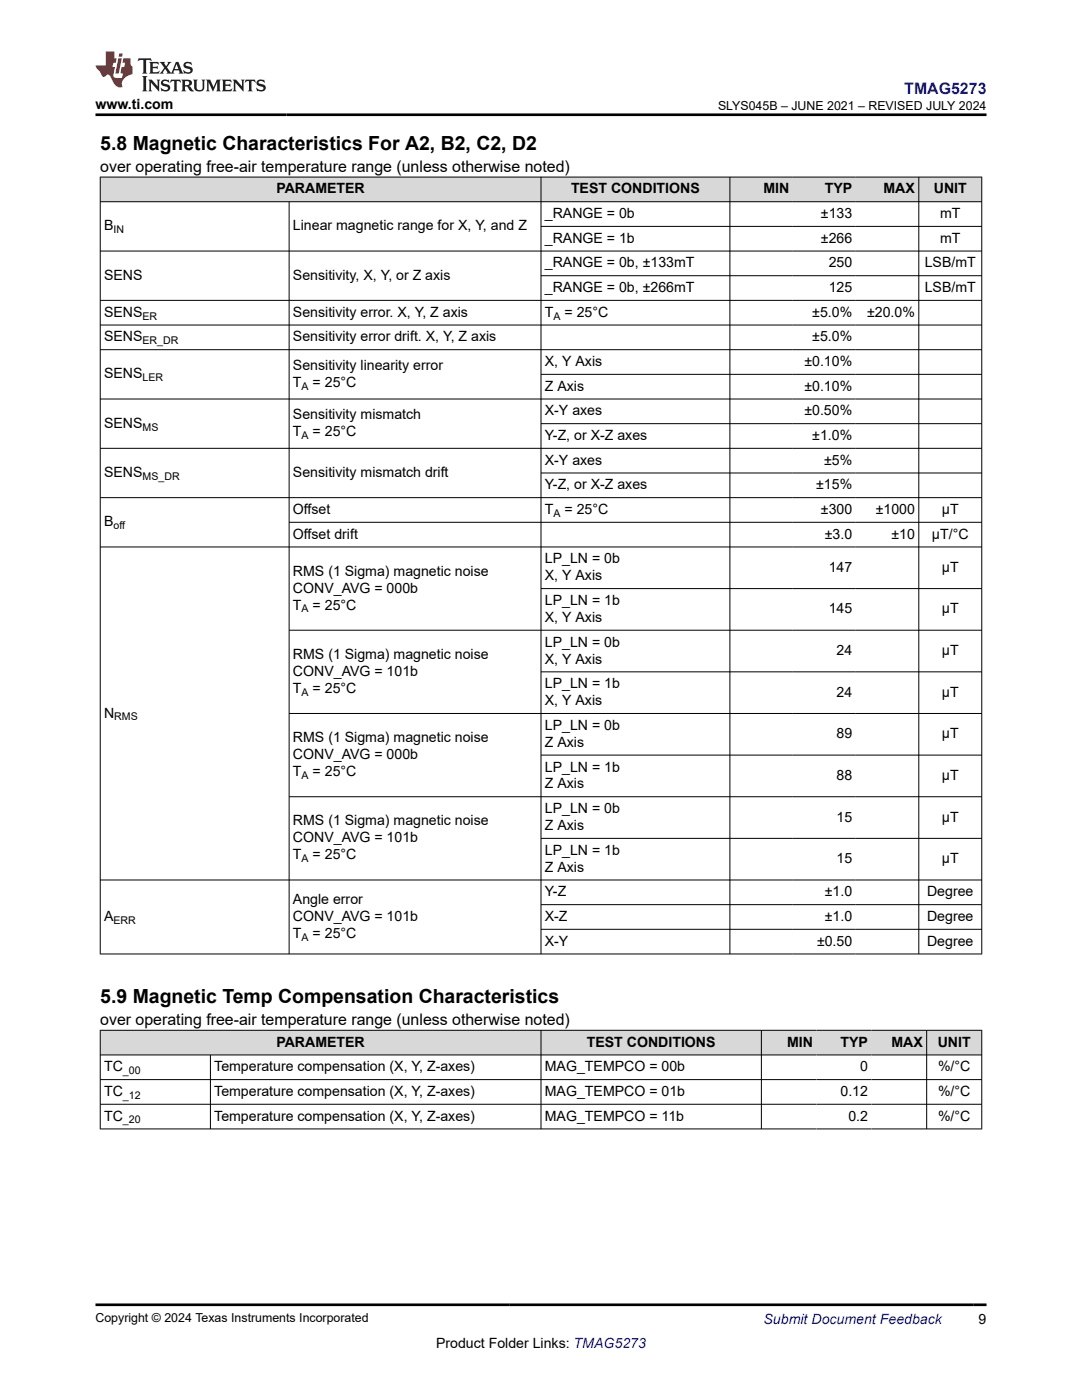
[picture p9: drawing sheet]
<svg xmlns="http://www.w3.org/2000/svg" width="216mm" height="279mm" viewBox="0 0 216 279" stroke-linecap="round" stroke-linejoin="round" font-family="sans-serif">
<defs><g id="words">
<g font-size="3.9">
<text x="20" y="29.9">5.8 Magnetic Characteristics For A2, B2, C2, D2</text>
<text x="20" y="200.2">5.9 Magnetic Temp Compensation Characteristics</text>
</g>
<text font-size="3.2" fill="#00f" x="180.4" y="18.7">TMAG5273</text>
<g font-size="3.2">
<text x="20" y="34.3">over operating free-air temperature range (unless otherwise noted)</text>
<text x="20" y="204.6">over operating free-air temperature range (unless otherwise noted)</text>
</g>
<g font-size="2.8">
<text x="19" y="21.8">www.ti.com</text>
<text x="55.1" y="38.6">PARAMETER</text>
<text x="113.9" y="38.6">TEST CONDITIONS</text>
<text x="152.3" y="38.6">MIN</text>
<text x="164.6" y="38.6">TYP</text>
<text x="176.3" y="38.6">MAX</text>
<text x="186.3" y="38.6">UNIT</text>
<text x="20.8" y="46">B</text>
<text x="58.5" y="46">Linear magnetic range for X, Y, and Z</text>
<text x="108.7" y="43.5">_RANGE = 0b</text>
<text x="163.8" y="43.5">±133</text>
<text x="187.6" y="43.5">mT</text>
<text x="108.7" y="48.5">_RANGE = 1b</text>
<text x="108.7" y="53.4">_RANGE = 0b, ±133mT</text>
<text x="163.8" y="48.5">±266</text>
<text x="165.4" y="53.4">250</text>
<text x="184.5" y="53.4">LSB/mT</text>
<text x="187.6" y="48.5">mT</text>
<text x="20.8" y="55.8">SENS</text>
<text x="58.5" y="55.8">Sensitivity, X, Y, or Z axis</text>
<text x="108.7" y="58.3">_RANGE = 0b, ±266mT</text>
<text x="165.4" y="58.3">125</text>
<text x="184.5" y="58.3">LSB/mT</text>
<text x="20.8" y="63.2">SENS</text>
<text x="58.5" y="63.2">Sensitivity error. X, Y, Z axis</text>
<text x="108.7" y="63.2">T</text>
<text x="112.6" y="63.2">= 25°C</text>
<text x="162.1" y="63.2">±5.0%</text>
<text x="173" y="63.2">±20.0%</text>
<text x="20.8" y="68.1">SENS</text>
<text x="58.5" y="68.1">Sensitivity error drift. X, Y, Z axis</text>
<text x="162.1" y="68.1">±5.0%</text>
<text x="20.8" y="75.5">SENS</text>
<text x="58.5" y="73.8">Sensitivity linearity error</text>
<text x="58.5" y="77.2">T</text>
<text x="62.4" y="77.2">= 25°C</text>
<text x="108.7" y="73.1">X, Y Axis</text>
<text x="108.7" y="78">Z Axis</text>
<text x="160.5" y="73.1">±0.10%</text>
<text x="160.5" y="78">±0.10%</text>
<text x="58.5" y="83.7">Sensitivity mismatch</text>
<text x="108.7" y="82.9">X-Y axes</text>
<text x="160.5" y="82.9">±0.50%</text>
<text x="20.8" y="85.4">SENS</text>
<text x="58.5" y="87.1">T</text>
<text x="62.4" y="87.1">= 25°C</text>
<text x="108.7" y="87.8">Y-Z, or X-Z axes</text>
<text x="162.1" y="87.8">±1.0%</text>
<text x="20.8" y="95.2">SENS</text>
<text x="58.5" y="95.2">Sensitivity mismatch drift</text>
<text x="108.7" y="92.7">X-Y axes</text>
<text x="164.4" y="92.7">±5%</text>
<text x="108.7" y="97.7">Y-Z, or X-Z axes</text>
<text x="162.9" y="97.7">±15%</text>
<text x="20.8" y="105.1">B</text>
<text x="58.5" y="102.6">Offset</text>
<text x="58.5" y="107.5">Offset drift</text>
<text x="108.7" y="102.6">T</text>
<text x="112.6" y="102.6">= 25°C</text>
<text x="163.8" y="102.6">±300</text>
<text x="164.6" y="107.5">±3.0</text>
<text x="174.7" y="102.6">±1000</text>
<text x="177.9" y="107.5">±10</text>
<text x="186" y="107.5">µT/°C</text>
<text x="187.9" y="102.6">µT</text>
<text x="108.7" y="112.4">LP_LN = 0b</text>
<text x="58.5" y="114.9">RMS (1 Sigma) magnetic noise</text>
<text x="58.5" y="118.3">CONV_AVG = 000b</text>
<text x="108.7" y="115.8">X, Y Axis</text>
<text x="165.4" y="114.1">147</text>
<text x="187.9" y="114.1">µT</text>
<text x="58.5" y="121.7">T</text>
<text x="62.4" y="121.7">= 25°C</text>
<text x="108.7" y="120.7">LP_LN = 1b</text>
<text x="108.7" y="124.1">X, Y Axis</text>
<text x="165.4" y="122.4">145</text>
<text x="187.9" y="122.4">µT</text>
<text x="58.5" y="131.5">RMS (1 Sigma) magnetic noise</text>
<text x="108.7" y="129">LP_LN = 0b</text>
<text x="166.9" y="130.7">24</text>
<text x="187.9" y="130.7">µT</text>
<text x="58.5" y="134.9">CONV_AVG = 101b</text>
<text x="108.7" y="132.4">X, Y Axis</text>
<text x="108.7" y="137.4">LP_LN = 1b</text>
<text x="20.8" y="143.2">N</text>
<text x="58.5" y="138.3">T</text>
<text x="62.4" y="138.3">= 25°C</text>
<text x="108.7" y="140.7">X, Y Axis</text>
<text x="166.9" y="139">24</text>
<text x="187.9" y="139">µT</text>
<text x="58.5" y="148.1">RMS (1 Sigma) magnetic noise</text>
<text x="108.7" y="145.7">LP_LN = 0b</text>
<text x="108.7" y="149.1">Z Axis</text>
<text x="166.9" y="147.4">89</text>
<text x="187.9" y="147.4">µT</text>
<text x="58.5" y="151.5">CONV_AVG = 000b</text>
<text x="58.5" y="154.9">T</text>
<text x="62.4" y="154.9">= 25°C</text>
<text x="108.7" y="154">LP_LN = 1b</text>
<text x="166.9" y="155.7">88</text>
<text x="187.9" y="155.7">µT</text>
<text x="108.7" y="157.4">Z Axis</text>
<text x="58.5" y="164.7">RMS (1 Sigma) magnetic noise</text>
<text x="108.7" y="162.3">LP_LN = 0b</text>
<text x="108.7" y="165.7">Z Axis</text>
<text x="166.9" y="164">15</text>
<text x="187.9" y="164">µT</text>
<text x="58.5" y="168.1">CONV_AVG = 101b</text>
<text x="58.5" y="171.5">T</text>
<text x="62.4" y="171.5">= 25°C</text>
<text x="108.7" y="170.6">LP_LN = 1b</text>
<text x="108.7" y="174">Z Axis</text>
<text x="166.9" y="172.3">15</text>
<text x="187.9" y="172.3">µT</text>
<text x="108.7" y="178.9">Y-Z</text>
<text x="164.6" y="178.9">±1.0</text>
<text x="185" y="178.9">Degree</text>
<text x="20.8" y="183.8">A</text>
<text x="58.5" y="180.4">Angle error</text>
<text x="58.5" y="183.8">CONV_AVG = 101b</text>
<text x="108.7" y="183.8">X-Z</text>
<text x="164.6" y="183.8">±1.0</text>
<text x="185" y="183.8">Degree</text>
<text x="58.5" y="187.2">T</text>
<text x="62.4" y="187.2">= 25°C</text>
<text x="108.7" y="188.7">X-Y</text>
<text x="163" y="188.7">±0.50</text>
<text x="185" y="188.7">Degree</text>
<text x="55.1" y="208.9">PARAMETER</text>
<text x="117.1" y="208.9">TEST CONDITIONS</text>
<text x="157" y="208.9">MIN</text>
<text x="167.7" y="208.9">TYP</text>
<text x="177.9" y="208.9">MAX</text>
<text x="187.1" y="208.9">UNIT</text>
<text x="20.8" y="213.8">TC</text>
<text x="42.8" y="213.8">Temperature compensation (X, Y, Z-axes)</text>
<text x="108.7" y="213.8">MAG_TEMPCO = 00b</text>
<text x="171.6" y="213.8">0</text>
<text x="187.2" y="213.8">%/°C</text>
<text x="20.8" y="218.7">TC</text>
<text x="42.8" y="218.7">Temperature compensation (X, Y, Z-axes)</text>
<text x="108.7" y="218.7">MAG_TEMPCO = 01b</text>
<text x="167.7" y="218.7">0.12</text>
<text x="187.2" y="218.7">%/°C</text>
<text x="20.8" y="223.7">TC</text>
<text x="42.8" y="223.7">Temperature compensation (X, Y, Z-axes)</text>
<text x="108.7" y="223.7">MAG_TEMPCO = 11b</text>
<text x="169.3" y="223.7">0.2</text>
<text x="187.2" y="223.7">%/°C</text>
<text x="87" y="269">Product Folder Links: TMAG5273</text>
<text x="195.3" y="264.2">9</text>
</g>
<text font-size="2.8" fill="#00f" x="152.4" y="264.2">Submit Document Feedback</text>
<g font-size="2.5">
<text x="143.3" y="21.9">SLYS045B – JUNE 2021 – REVISED JULY 2024</text>
<text x="19" y="263.9">Copyright © 2024 Texas Instruments Incorporated</text>
</g>
<g font-size="2.1">
<text x="22.6" y="46.6">IN</text>
<text x="28.5" y="63.8">ER</text>
<text x="110.4" y="63.8">A</text>
<text x="28.5" y="68.7">ER_DR</text>
<text x="28.5" y="76.1">LER</text>
<text x="60.2" y="77.8">A</text>
<text x="28.5" y="85.9">MS</text>
<text x="60.2" y="87.6">A</text>
<text x="28.5" y="95.8">MS_DR</text>
<text x="22.6" y="105.6">off</text>
<text x="110.4" y="103.2">A</text>
<text x="60.2" y="122.2">A</text>
<text x="22.8" y="143.8">RMS</text>
<text x="60.2" y="138.8">A</text>
<text x="60.2" y="155.5">A</text>
<text x="60.2" y="172.1">A</text>
<text x="22.6" y="184.4">ERR</text>
<text x="60.2" y="187.8">A</text>
<text x="24.5" y="214.4">_00</text>
<text x="24.5" y="219.3">_12</text>
<text x="24.5" y="224.2">_20</text>
</g>
</g></defs>
<g fill="#d8d8d8">
<path d="M20 35.3h175.9v5h-175.9z" fill-rule="evenodd"/>
<path d="M20.1 35.4h87.8v4.8h-87.8z" fill-rule="evenodd"/>
<path d="M108 35.4h37.6v4.8h-37.6z" fill-rule="evenodd"/>
<path d="M145.7 35.4h12.5v4.8h-12.5z" fill-rule="evenodd"/>
<path d="M158.2 35.4h12.6v4.8h-12.6z" fill-rule="evenodd"/>
<path d="M170.8 35.4h12.5v4.8h-12.5z" fill-rule="evenodd"/>
<path d="M183.4 35.4h12.4v4.8h-12.4z" fill-rule="evenodd"/>
</g>
<g fill="none" stroke="#000" stroke-width=".2">
<path d="M19.9 35.3h176.1M20 35.3v155.1M107.9 35.3v155.1M145.6 35.3v155.1M183.3 35.3v155.1M195.9 35.3v155.1M19.9 40.3h176.1M19.9 50.1h176.1M19.9 59.9h176.1M57.7 40.3v150.1M107.9 45.2h88.1M107.9 55h88.1"/>
<path d="M19.9 64.9h176.1M19.9 69.8h176.1M19.9 79.6h176.1M107.9 74.7h88.1M19.9 99.3h176.1M107.9 84.6h88.1M107.9 94.4h88.1M196 89.5h-176.1M57.7 104.2h138.3M107.9 117.5h88.1M196 109.2h-176.1M107.9 134.1h88.1"/>
<path d="M196 125.8h-138.3M57.7 159h138.3M107.9 150.7h88.1M196 142.4h-138.3M19.9 175.6h176.1M107.9 167.3h88.1M107.9 180.5h88.1M107.9 185.5h88.1M196 190.4h-176.1"/>
</g>
<g fill="#d8d8d8">
<path d="M20 205.6h175.9v4.9h-175.9z" fill-rule="evenodd"/>
<path d="M20.1 205.7h87.8v4.8h-87.8z" fill-rule="evenodd"/>
<path d="M108 205.7h43.9v4.8h-43.9z" fill-rule="evenodd"/>
<path d="M152 205.7h10.9v4.8h-10.9z" fill-rule="evenodd"/>
<path d="M162.9 205.7h11v4.8h-11z" fill-rule="evenodd"/>
<path d="M173.9 205.7h10.9v4.8h-10.9z" fill-rule="evenodd"/>
<path d="M185 205.7h10.8v4.8h-10.8z" fill-rule="evenodd"/>
</g>
<path d="M19.9 205.6h176.1M19.9 210.5h176.1M19.9 215.5h176.1M20 205.6v19.8M42 210.5v14.9M107.9 205.6v19.8M151.9 205.6v19.8M184.9 205.6v19.8M195.9 205.6v19.8M19.9 220.4h176.1M19.9 225.3h176.1" fill="none" stroke="#000" stroke-width=".2"/>
<path d="M27.7 11.6l-.2 .6 .5-.2h.6v.1v2.2l-.2 .4h1l-.2-.4v-2.2v-.1h.5l.5 .2-.1-.6zM29.8 12.4l.2 .3v1.6l-.2 .4h1.9l.1-.6a1.08 1.08 0 0 1-1.3 .2v-.7h.6l.4 .2v-.7l-.4 .2h-.6v-.5l.2-.2a1 1 0 0 1 1 .3l-.1-.5zM31.8 12.4l1 1.1-1 1.2h.9l-.2-.2 .4-.8 .5 .8-.2 .2h1.6l-.2-.2 .1-.5h1l.1 .5-.1 .2h.9l-.2-.4-.8-1.9h-.5l-1 2.1-.8-1.1 .9-1h-.8l.2 .2-.5 .6-.3-.6 .1-.2zM35.2 12.8l.4 1h-.8zM36.8 12.5a.65 .65 0 0 0-.2 .7 .65 .65 0 0 0 .6 .5l.7 .1 .1 .3a.79 .79 0 0 1-.7 .4 .79 .79 0 0 1-.7-.5l.1 .7 .2-.1a.93 .93 0 0 0 1.1 0 .93 .93 0 0 0 .4-.9 1.46 1.46 0 0 0-1.2-.6l-.1-.3a1.09 1.09 0 0 1 1.2 .2l-.2-.6-.1 .1-.6-.2zM28.4 15.2l.2 .4v2.2l-.2 .4h1l-.2-.4v-2.2l.2-.4zM29.6 15.9l.2 .4v1.5l-.2 .4h.8l-.3-.4v-1.3l1.7 1.8v-2l.2-.4h-.8l.2 .2 .1 1.1-1.2-1.3zM32.3 16a.65 .65 0 0 0-.2 .8 .65 .65 0 0 0 .7 .4l.6 .2 .1 .2a.79 .79 0 0 1-.7 .4 .79 .79 0 0 1-.7-.5l.1 .7 .2-.1a.93 .93 0 0 0 1.1 .1 .93 .93 0 0 0 .4-1 1.46 1.46 0 0 0-1.2-.5l-.1-.4a1.09 1.09 0 0 1 1.2 .2l-.2-.6-.1 .1-.6-.1zM34.1 15.9l-.1 .6a.63 .63 0 0 1 .7-.3l.1 1.6-.3 .4h1l-.2-.4v-1.6a.66 .66 0 0 1 .8 .3l-.1-.6zM36.2 15.9l.2 .4v1.5l-.2 .4h.9l-.2-.2v-.7h.5l.1 .2a.79 .79 0 0 0 1.2 .6l-1-.9a.61 .61 0 0 0 .6-.6 .61 .61 0 0 0-.5-.7zM36.9 16.2h.2a.47 .47 0 0 1 .5 .1 .47 .47 0 0 1 .1 .5l-.2 .1-.6 .1zM38.5 15.9l.2 .2a2.27 2.27 0 0 0 .4 2 1.04 1.04 0 0 0 1.7-.7v-1.3l.2-.2h-.8l.2 .4v1.1a.6 .6 0 0 1-.6 .6 .6 .6 0 0 1-.6-.6v-1.1l.3-.4zM41.1 15.9l.2 .4v1.5l-.2 .4h.7l-.2-.4v-1.4l.9 1.9 .8-1.9v1.4l-.2 .4h1l-.3-.4v-1.5l.3-.4h-.8l-.7 1.5-.7-1.5zM44.3 15.9l.2 .4v1.5l-.2 .4h1.9l.1-.6a1.09 1.09 0 0 1-1.3 .2v-.7h.6l.4 .2v-.6l-.4 .2h-.6v-.6l.2-.1a1.01 1.01 0 0 1 1 .3l-.1-.6zM46.4 15.9l.3 .4v1.5l-.3 .4h.8l-.2-.4v-1.3l1.6 1.8v-2l.2-.4h-.7l.2 .2v1.1l-1.2-1.3zM49 15.9l-.1 .6a.63 .63 0 0 1 .8-.3v1.6l-.3 .4h1l-.2-.4v-1.6a.66 .66 0 0 1 .8 .3l-.1-.6zM51.4 16a.65 .65 0 0 0-.2 .8 .65 .65 0 0 0 .6 .4l.6 .2 .2 .2a.79 .79 0 0 1-.8 .4 .79 .79 0 0 1-.6-.5l.1 .7 .2-.1a.93 .93 0 0 0 1 .1 .93 .93 0 0 0 .5-1 1.46 1.46 0 0 0-1.3-.5l-.1-.4a1.09 1.09 0 0 1 1.3 .2l-.2-.6-.2 .1-.5-.1z" fill="#231f20"/>
<path d="M21.1 10.3v2.7h-2.1l.1 .4 .9 1a.95 .95 0 0 0 .9 .9 .59 .59 0 0 1 .6-.4 .59 .59 0 0 1 .5 .3l.4 .8a1.59 1.59 0 0 0 2.1 1.4 1.61 1.61 0 0 1 1-2.3l1-.3-.1-1.5a1.59 1.59 0 0 1-.4-1.7h-1.4l-.2 .9h.5l-.1 .9h-.5l-.2 .9v.3l.4 .1-.2 .9h-.6a.73 .73 0 0 1-1.1-.7l.3-1.5h-.5l.2-.9h.5l.2-.9h-.5v-1.3zM23.6 11.6l-.6 3.1h.7l.6-3.1zM23.8 10.7l-.1 .6h.7l.1-.6z" fill="#ed1c24"/>
<path d="M19 22.9h177.8M19 260.4h177.8" fill="none" stroke="#000" stroke-width=".53"/>
<use href="#words"/>
</svg>
